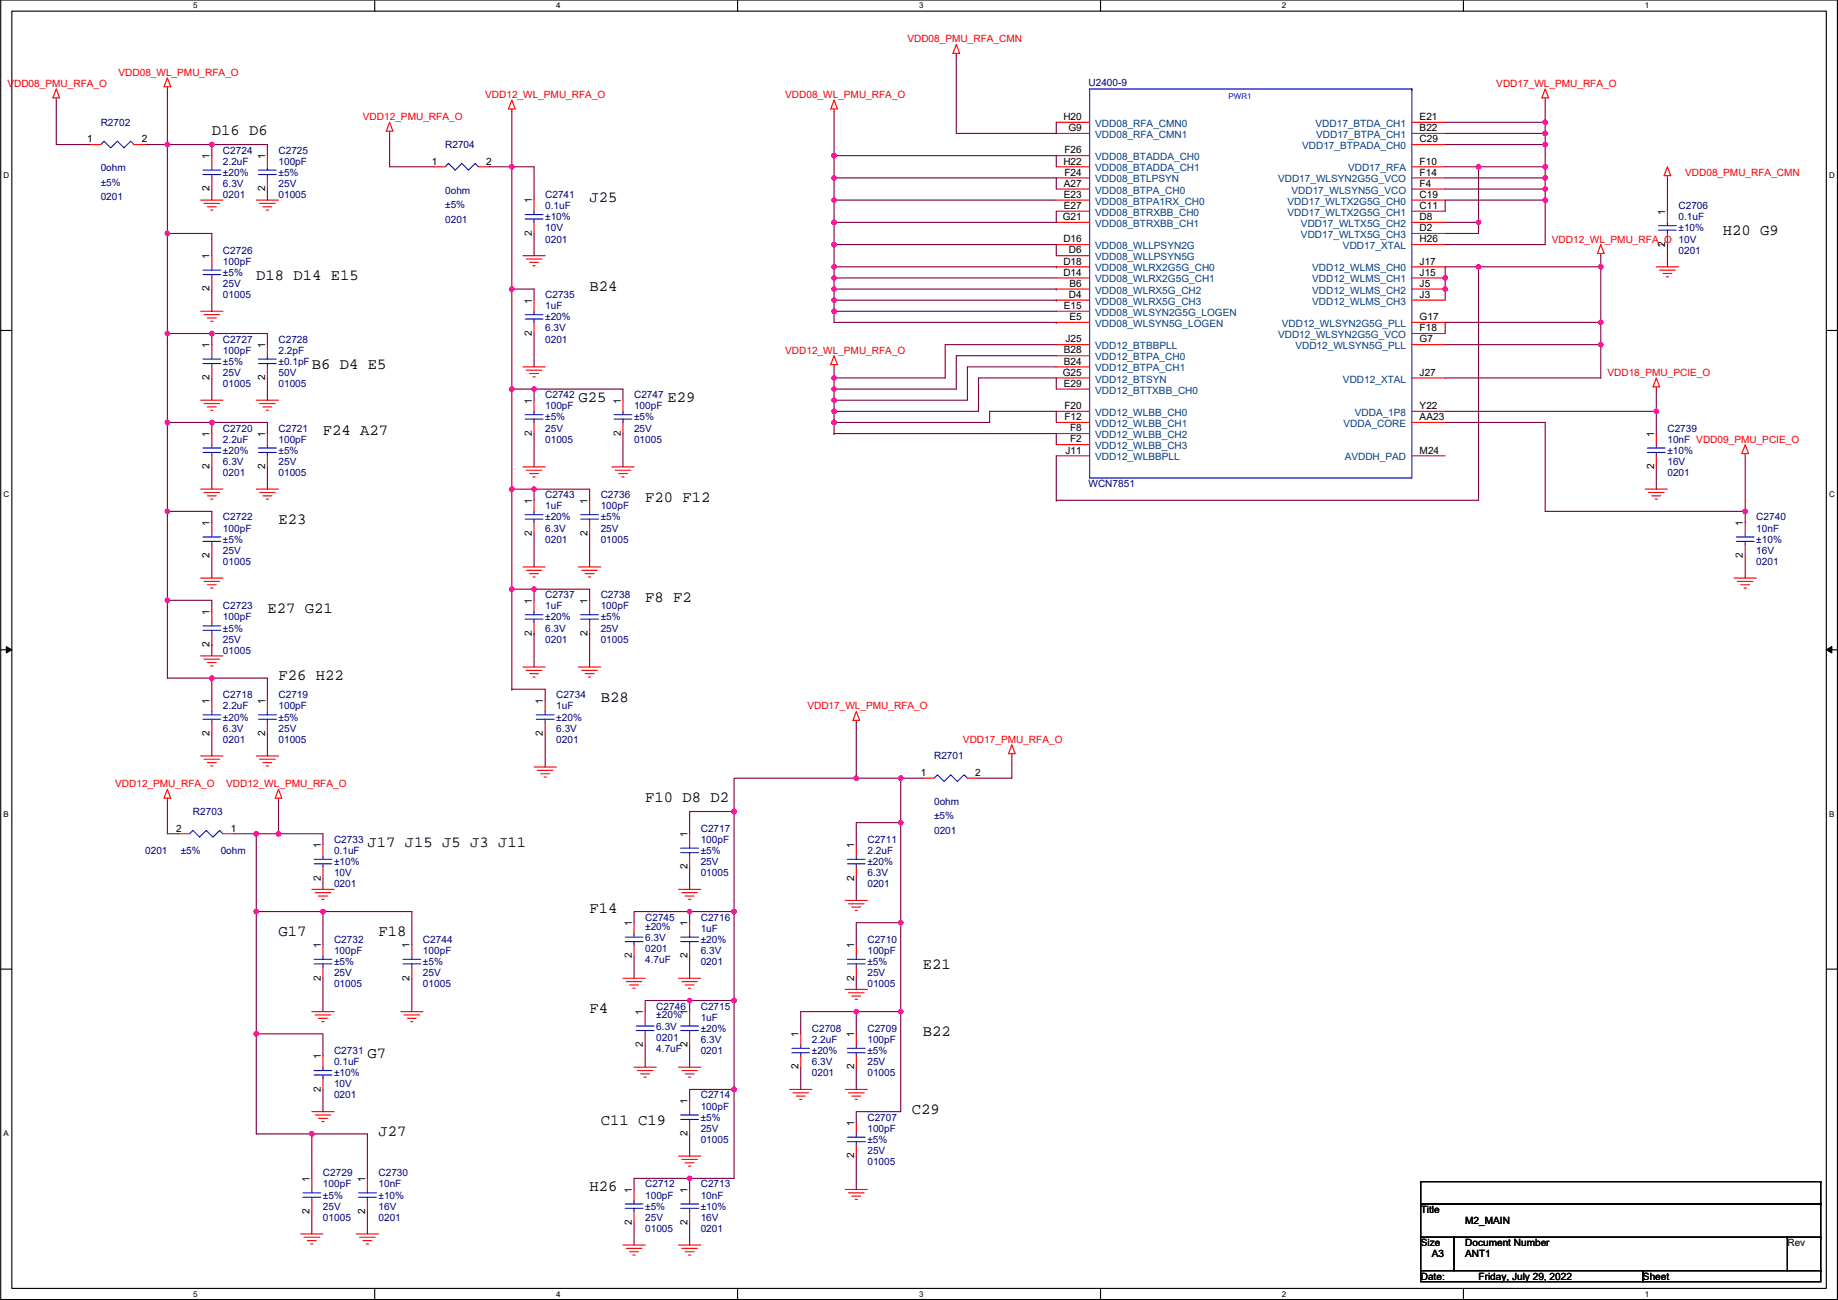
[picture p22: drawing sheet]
<svg xmlns="http://www.w3.org/2000/svg" width="420mm" height="297mm" viewBox="0 0 420 297" stroke-linecap="round" stroke-linejoin="round" font-family="sans-serif">
<defs><g id="words">
<g font-size="3.6">
<text x="48.4" y="30.9">D16 D6</text>
<text x="134.8" y="46.1">J25</text>
<text x="393.9" y="53.8">H20 G9</text>
<text x="58.6" y="63.9">D18 D14 E15</text>
<text x="134.8" y="66.5">B24</text>
<text x="71.3" y="84.2">B6 D4 E5</text>
<text x="132.2" y="91.9">G25</text>
<text x="152.6" y="91.9">E29</text>
<text x="73.8" y="99.5">F24 A27</text>
<text x="63.7" y="119.8">E23</text>
<text x="147.5" y="114.7">F20 F12</text>
<text x="147.5" y="137.6">F8 F2</text>
<text x="61.1" y="140.1">E27 G21</text>
<text x="63.7" y="155.4">F26 H22</text>
<text x="137.3" y="160.4">B28</text>
<text x="147.5" y="183.3">F10 D8 D2</text>
<text x="84" y="193.5">J17 J15 J5 J3 J11</text>
<text x="134.8" y="208.7">F14</text>
<text x="63.7" y="213.8">G17</text>
<text x="86.5" y="213.8">F18</text>
<text x="211" y="221.4">E21</text>
<text x="134.8" y="231.6">F4</text>
<text x="211" y="236.6">B22</text>
<text x="84" y="241.7">G7</text>
<text x="137.3" y="257">C11 C19</text>
<text x="208.4" y="254.4">C29</text>
<text x="86.5" y="259.5">J27</text>
<text x="134.8" y="272.2">H26</text>
</g>
<g font-size="2.3" fill="#f00">
<text x="207.4" y="9.7">VDD08_PMU_RFA_CMN</text>
<text x="27.1" y="17.3">VDD08_WL_PMU_RFA_O</text>
<text x="1.7" y="19.9">VDD08_PMU_RFA_O</text>
<text x="110.9" y="22.4">VDD12_WL_PMU_RFA_O</text>
<text x="179.5" y="22.4">VDD08_WL_PMU_RFA_O</text>
<text x="342" y="19.9">VDD17_WL_PMU_RFA_O</text>
<text x="83" y="27.5">VDD12_PMU_RFA_O</text>
<text x="385.2" y="40.2">VDD08_PMU_RFA_CMN</text>
<text x="354.7" y="55.4">VDD12_WL_PMU_RFA_O 10V</text>
<text x="179.5" y="80.8">VDD12_WL_PMU_RFA_O</text>
<text x="367.4" y="85.9">VDD18_PMU_PCIE_O</text>
<text x="184.6" y="162.1">VDD17_WL_PMU_RFA_O</text>
<text x="220.1" y="169.7">VDD17_PMU_RFA_O</text>
<text x="26.3" y="179.9">VDD12_PMU_RFA_O</text>
<text x="51.7" y="179.9">VDD12_WL_PMU_RFA_O</text>
</g>
<g font-size="2.3" fill="#000080">
<text x="248.8" y="19.6">U2400-9</text>
<text x="23" y="28.7">R2702</text>
<text x="51" y="35.1">C2724</text>
<text x="63.7" y="35.1">C2725</text>
<text x="101.8" y="33.8">R2704</text>
<text x="23" y="39.2">0ohm</text>
<text x="51" y="37.6">2.2uF</text>
<text x="51" y="40.2">±20%</text>
<text x="63.7" y="37.6">100pF</text>
<text x="63.7" y="40.2">±5%</text>
<text x="23" y="42.5">±5%</text>
<text x="23" y="45.8">0201</text>
<text x="51" y="45.3">0201</text>
<text x="51" y="42.7">6.3V</text>
<text x="63.7" y="45.3">01005</text>
<text x="63.7" y="42.7">25V</text>
<text x="101.8" y="44.2">0ohm</text>
<text x="101.8" y="47.5">±5%</text>
<text x="124.6" y="45.3">C2741</text>
<text x="124.6" y="47.8">0.1uF</text>
<text x="383.7" y="47.8">C2706</text>
<text x="101.8" y="50.8">0201</text>
<text x="124.6" y="52.9">10V</text>
<text x="124.6" y="50.3">±10%</text>
<text x="383.7" y="50.3">0.1uF</text>
<text x="383.7" y="52.9">±10%</text>
<text x="51" y="58">C2726</text>
<text x="124.6" y="55.4">0201</text>
<text x="383.7" y="58">0201</text>
<text x="51" y="60.5">100pF</text>
<text x="51" y="65.6">25V</text>
<text x="51" y="63">±5%</text>
<text x="51" y="68.1">01005</text>
<text x="124.6" y="68.1">C2735</text>
<text x="124.6" y="70.7">1uF</text>
<text x="124.6" y="75.7">6.3V</text>
<text x="124.6" y="73.2">±20%</text>
<text x="51" y="78.3">C2727</text>
<text x="51" y="80.8">100pF</text>
<text x="51" y="83.4">±5%</text>
<text x="63.7" y="78.3">C2728</text>
<text x="63.7" y="80.8">2.2pF</text>
<text x="63.7" y="83.4">±0.1pF</text>
<text x="124.6" y="78.3">0201</text>
<text x="51" y="88.4">01005</text>
<text x="51" y="85.9">25V</text>
<text x="63.7" y="88.4">01005</text>
<text x="63.7" y="85.9">50V</text>
<text x="124.6" y="91">C2742</text>
<text x="124.6" y="93.5">100pF</text>
<text x="144.9" y="91">C2747</text>
<text x="144.9" y="93.5">100pF</text>
<text x="51" y="98.6">C2720</text>
<text x="51" y="101.1">2.2uF</text>
<text x="63.7" y="98.6">C2721</text>
<text x="63.7" y="101.1">100pF</text>
<text x="124.6" y="101.1">01005</text>
<text x="124.6" y="98.6">25V</text>
<text x="124.6" y="96.1">±5%</text>
<text x="144.9" y="101.1">01005</text>
<text x="144.9" y="98.6">25V</text>
<text x="144.9" y="96.1">±5%</text>
<text x="381.2" y="98.6">C2739</text>
<text x="381.2" y="101.1">10nF VDD09_PMU_PCIE_O</text>
<text x="51" y="106.2">6.3V</text>
<text x="51" y="103.7">±20%</text>
<text x="63.7" y="106.2">25V</text>
<text x="63.7" y="103.7">±5%</text>
<text x="381.2" y="106.2">16V</text>
<text x="381.2" y="103.7">±10%</text>
<text x="51" y="108.8">0201</text>
<text x="63.7" y="108.8">01005</text>
<text x="124.6" y="113.8">C2743</text>
<text x="137.3" y="113.8">C2736</text>
<text x="248.8" y="111.3">WCN7851</text>
<text x="381.2" y="108.8">0201</text>
<text x="51" y="118.9">C2722</text>
<text x="124.6" y="116.4">1uF</text>
<text x="124.6" y="118.9">±20%</text>
<text x="137.3" y="116.4">100pF</text>
<text x="137.3" y="118.9">±5%</text>
<text x="401.5" y="118.9">C2740</text>
<text x="51" y="121.5">100pF</text>
<text x="51" y="124">±5%</text>
<text x="124.6" y="124">0201</text>
<text x="124.6" y="121.5">6.3V</text>
<text x="137.3" y="124">01005</text>
<text x="137.3" y="121.5">25V</text>
<text x="401.5" y="121.5">10nF</text>
<text x="401.5" y="124">±10%</text>
<text x="51" y="129.1">01005</text>
<text x="51" y="126.5">25V</text>
<text x="401.5" y="129.1">0201</text>
<text x="401.5" y="126.5">16V</text>
<text x="124.6" y="136.7">C2737</text>
<text x="137.3" y="136.7">C2738</text>
<text x="51" y="139.2">C2723</text>
<text x="51" y="141.8">100pF</text>
<text x="124.6" y="139.2">1uF</text>
<text x="124.6" y="141.8">±20%</text>
<text x="137.3" y="139.2">100pF</text>
<text x="137.3" y="141.8">±5%</text>
<text x="51" y="149.4">01005</text>
<text x="51" y="146.9">25V</text>
<text x="51" y="144.3">±5%</text>
<text x="124.6" y="146.9">0201</text>
<text x="124.6" y="144.3">6.3V</text>
<text x="137.3" y="146.9">01005</text>
<text x="137.3" y="144.3">25V</text>
<text x="51" y="159.6">C2718</text>
<text x="63.7" y="159.6">C2719</text>
<text x="127.2" y="159.6">C2734</text>
<text x="51" y="162.1">2.2uF</text>
<text x="51" y="167.2">6.3V</text>
<text x="51" y="164.6">±20%</text>
<text x="63.7" y="162.1">100pF</text>
<text x="63.7" y="167.2">25V</text>
<text x="63.7" y="164.6">±5%</text>
<text x="127.2" y="162.1">1uF</text>
<text x="127.2" y="167.2">6.3V</text>
<text x="127.2" y="164.6">±20%</text>
<text x="51" y="169.7">0201</text>
<text x="63.7" y="169.7">01005</text>
<text x="127.2" y="169.7">0201</text>
<text x="213.5" y="173.5">R2701</text>
<text x="213.5" y="183.9">0ohm</text>
<text x="44.1" y="186.2">R2703</text>
<text x="160.2" y="190">C2717</text>
<text x="213.5" y="187.2">±5%</text>
<text x="213.5" y="190.5">0201</text>
<text x="33.2" y="195.1">0201</text>
<text x="41.3" y="195.1">±5%</text>
<text x="50.5" y="195.1">0ohm</text>
<text x="76.4" y="192.6">C2733</text>
<text x="76.4" y="195.1">0.1uF</text>
<text x="76.4" y="197.7">±10%</text>
<text x="160.2" y="192.6">100pF</text>
<text x="160.2" y="197.7">25V</text>
<text x="160.2" y="195.1">±5%</text>
<text x="198.3" y="192.6">C2711</text>
<text x="198.3" y="195.1">2.2uF</text>
<text x="198.3" y="197.7">±20%</text>
<text x="76.4" y="202.7">0201</text>
<text x="76.4" y="200.2">10V</text>
<text x="160.2" y="200.2">01005</text>
<text x="198.3" y="202.7">0201</text>
<text x="198.3" y="200.2">6.3V</text>
<text x="76.4" y="215.4">C2732</text>
<text x="96.7" y="215.4">C2744</text>
<text x="147.5" y="210.4">C2745</text>
<text x="147.5" y="214.9">6.3V</text>
<text x="147.5" y="212.4">±20%</text>
<text x="160.2" y="210.4">C2716</text>
<text x="160.2" y="212.9">1uF</text>
<text x="160.2" y="215.4">±20%</text>
<text x="198.3" y="215.4">C2710</text>
<text x="76.4" y="218">100pF</text>
<text x="76.4" y="220.5">±5%</text>
<text x="96.7" y="218">100pF</text>
<text x="96.7" y="220.5">±5%</text>
<text x="147.5" y="220">4.7uF</text>
<text x="147.5" y="217.5">0201</text>
<text x="160.2" y="220.5">0201</text>
<text x="160.2" y="218">6.3V</text>
<text x="198.3" y="218">100pF</text>
<text x="198.3" y="220.5">±5%</text>
<text x="76.4" y="225.6">01005</text>
<text x="76.4" y="223.1">25V</text>
<text x="96.7" y="225.6">01005</text>
<text x="96.7" y="223.1">25V</text>
<text x="198.3" y="225.6">01005</text>
<text x="198.3" y="223.1">25V</text>
<text x="150" y="230.7">C2746</text>
<text x="150" y="232.7">±20%</text>
<text x="160.2" y="230.7">C2715</text>
<text x="160.2" y="233.2">1uF</text>
<text x="150" y="237.8">0201</text>
<text x="150" y="235.2">6.3V</text>
<text x="160.2" y="238.3">6.3V</text>
<text x="160.2" y="235.8">±20%</text>
<text x="185.6" y="235.8">C2708</text>
<text x="185.6" y="238.3">2.2uF</text>
<text x="198.3" y="235.8">C2709</text>
<text x="198.3" y="238.3">100pF</text>
<text x="76.4" y="240.8">C2731</text>
<text x="76.4" y="243.4">0.1uF</text>
<text x="76.4" y="245.9">±10%</text>
<text x="150" y="240.3">4.7uF</text>
<text x="160.2" y="240.8">0201</text>
<text x="185.6" y="245.9">0201</text>
<text x="185.6" y="243.4">6.3V</text>
<text x="185.6" y="240.8">±20%</text>
<text x="198.3" y="245.9">01005</text>
<text x="198.3" y="243.4">25V</text>
<text x="198.3" y="240.8">±5%</text>
<text x="76.4" y="251">0201</text>
<text x="76.4" y="248.5">10V</text>
<text x="160.2" y="251">C2714</text>
<text x="160.2" y="253.5">100pF</text>
<text x="160.2" y="256.1">±5%</text>
<text x="198.3" y="256.1">C2707</text>
<text x="160.2" y="261.2">01005</text>
<text x="160.2" y="258.6">25V</text>
<text x="198.3" y="258.6">100pF</text>
<text x="198.3" y="263.7">25V</text>
<text x="198.3" y="261.2">±5%</text>
<text x="73.8" y="268.8">C2729</text>
<text x="86.5" y="268.8">C2730</text>
<text x="198.3" y="266.2">01005</text>
<text x="73.8" y="271.3">100pF</text>
<text x="73.8" y="273.9">±5%</text>
<text x="86.5" y="271.3">10nF</text>
<text x="86.5" y="273.9">±10%</text>
<text x="147.5" y="271.3">C2712</text>
<text x="147.5" y="273.9">100pF</text>
<text x="160.2" y="271.3">C2713</text>
<text x="160.2" y="273.9">10nF</text>
<text x="73.8" y="278.9">01005</text>
<text x="73.8" y="276.4">25V</text>
<text x="86.5" y="278.9">0201</text>
<text x="86.5" y="276.4">16V</text>
<text x="147.5" y="281.5">01005</text>
<text x="147.5" y="278.9">25V</text>
<text x="147.5" y="276.4">±5%</text>
<text x="160.2" y="281.5">0201</text>
<text x="160.2" y="278.9">16V</text>
<text x="160.2" y="276.4">±10%</text>
</g>
<g font-size="2.3">
<text x="243.1" y="27.4">H20</text>
<text x="244.2" y="30">G9</text>
<text x="324.5" y="27.4">E21</text>
<text x="324.5" y="30">B22</text>
<text x="20" y="32.5">1</text>
<text x="32.4" y="32.5">2</text>
<text x="243.3" y="35.1">F26</text>
<text x="324.5" y="32.5">C29</text>
<text x="47.9" y="36.3" transform="rotate(-90 47.9 36.3)">1</text>
<text x="60.6" y="36.3" transform="rotate(-90 60.6 36.3)">1</text>
<text x="98.7" y="37.6">1</text>
<text x="111.2" y="37.6">2</text>
<text x="243.1" y="37.6">H22</text>
<text x="243.3" y="40.1">F24</text>
<text x="324.5" y="37.6">F10</text>
<text x="324.5" y="40.1">F14</text>
<text x="47.9" y="43.7" transform="rotate(-90 47.9 43.7)">2</text>
<text x="60.6" y="43.7" transform="rotate(-90 60.6 43.7)">2</text>
<text x="121.6" y="46.5" transform="rotate(-90 121.6 46.5)">1</text>
<text x="243.2" y="42.7">A27</text>
<text x="243.2" y="45.2">E23</text>
<text x="243.2" y="47.8">E27</text>
<text x="324.5" y="42.7">F4</text>
<text x="324.5" y="45.2">C19</text>
<text x="324.5" y="47.8">C11</text>
<text x="121.6" y="53.9" transform="rotate(-90 121.6 53.9)">2</text>
<text x="243" y="50.3">G21</text>
<text x="324.5" y="50.3">D8</text>
<text x="324.5" y="52.8">D2</text>
<text x="380.7" y="49" transform="rotate(-90 380.7 49)">1</text>
<text x="47.9" y="59.2" transform="rotate(-90 47.9 59.2)">1</text>
<text x="243.1" y="55.4">D16</text>
<text x="244.4" y="57.9">D6</text>
<text x="324.5" y="55.4">H26</text>
<text x="380.7" y="56.4" transform="rotate(-90 380.7 56.4)">2</text>
<text x="243.1" y="60.5">D18</text>
<text x="243.1" y="63">D14</text>
<text x="244.5" y="65.5">B6</text>
<text x="324.5" y="60.5">J17</text>
<text x="324.5" y="63">J15</text>
<text x="324.5" y="65.5">J5</text>
<text x="47.9" y="66.6" transform="rotate(-90 47.9 66.6)">2</text>
<text x="121.6" y="69.3" transform="rotate(-90 121.6 69.3)">1</text>
<text x="243.2" y="70.6">E15</text>
<text x="244.4" y="68.1">D4</text>
<text x="324.5" y="68.1">J3</text>
<text x="121.6" y="76.7" transform="rotate(-90 121.6 76.7)">2</text>
<text x="244.5" y="73.2">E5</text>
<text x="324.5" y="73.2">G17</text>
<text x="324.5" y="75.7">F18</text>
<text x="47.9" y="79.5" transform="rotate(-90 47.9 79.5)">1</text>
<text x="60.6" y="79.5" transform="rotate(-90 60.6 79.5)">1</text>
<text x="243.2" y="80.8">B28</text>
<text x="243.2" y="83.3">B24</text>
<text x="243.6" y="78.2">J25</text>
<text x="324.5" y="78.2">G7</text>
<text x="47.9" y="86.9" transform="rotate(-90 47.9 86.9)">2</text>
<text x="60.6" y="86.9" transform="rotate(-90 60.6 86.9)">2</text>
<text x="243" y="85.9">G25</text>
<text x="243.2" y="88.4">E29</text>
<text x="324.5" y="85.9">J27</text>
<text x="121.6" y="92.2" transform="rotate(-90 121.6 92.2)">1</text>
<text x="141.9" y="92.2" transform="rotate(-90 141.9 92.2)">1</text>
<text x="243.3" y="93.5">F20</text>
<text x="324.5" y="93.5">Y22</text>
<text x="47.9" y="99.8" transform="rotate(-90 47.9 99.8)">1</text>
<text x="60.6" y="99.8" transform="rotate(-90 60.6 99.8)">1</text>
<text x="121.6" y="99.6" transform="rotate(-90 121.6 99.6)">2</text>
<text x="141.9" y="99.6" transform="rotate(-90 141.9 99.6)">2</text>
<text x="243.3" y="96">F12</text>
<text x="244.6" y="98.6">F8</text>
<text x="244.6" y="101.1">F2</text>
<text x="324.5" y="96">AA23</text>
<text x="378.1" y="99.8" transform="rotate(-90 378.1 99.8)">1</text>
<text x="47.9" y="107.2" transform="rotate(-90 47.9 107.2)">2</text>
<text x="60.6" y="107.2" transform="rotate(-90 60.6 107.2)">2</text>
<text x="243.6" y="103.6">J11</text>
<text x="324.5" y="103.6">M24</text>
<text x="378.1" y="107.2" transform="rotate(-90 378.1 107.2)">2</text>
<text x="121.6" y="115.1" transform="rotate(-90 121.6 115.1)">1</text>
<text x="134.3" y="115.1" transform="rotate(-90 134.3 115.1)">1</text>
<text x="47.9" y="120.1" transform="rotate(-90 47.9 120.1)">1</text>
<text x="121.6" y="122.4" transform="rotate(-90 121.6 122.4)">2</text>
<text x="134.3" y="122.4" transform="rotate(-90 134.3 122.4)">2</text>
<text x="398.4" y="120.1" transform="rotate(-90 398.4 120.1)">1</text>
<text x="47.9" y="127.5" transform="rotate(-90 47.9 127.5)">2</text>
<text x="398.4" y="127.5" transform="rotate(-90 398.4 127.5)">2</text>
<text x="121.6" y="137.9" transform="rotate(-90 121.6 137.9)">1</text>
<text x="134.3" y="137.9" transform="rotate(-90 134.3 137.9)">1</text>
<text x="47.9" y="140.5" transform="rotate(-90 47.9 140.5)">1</text>
<text x="47.9" y="147.8" transform="rotate(-90 47.9 147.8)">2</text>
<text x="121.6" y="145.3" transform="rotate(-90 121.6 145.3)">2</text>
<text x="134.3" y="145.3" transform="rotate(-90 134.3 145.3)">2</text>
<text x="47.9" y="160.8" transform="rotate(-90 47.9 160.8)">1</text>
<text x="60.6" y="160.8" transform="rotate(-90 60.6 160.8)">1</text>
<text x="124.1" y="160.8" transform="rotate(-90 124.1 160.8)">1</text>
<text x="47.9" y="168.2" transform="rotate(-90 47.9 168.2)">2</text>
<text x="60.6" y="168.2" transform="rotate(-90 60.6 168.2)">2</text>
<text x="124.1" y="168.2" transform="rotate(-90 124.1 168.2)">2</text>
<text x="210.5" y="177.3">1</text>
<text x="222.9" y="177.3">2</text>
<text x="40.3" y="190">2</text>
<text x="52.7" y="190">1</text>
<text x="157.1" y="191.3" transform="rotate(-90 157.1 191.3)">1</text>
<text x="73.3" y="193.8" transform="rotate(-90 73.3 193.8)">1</text>
<text x="195.2" y="193.8" transform="rotate(-90 195.2 193.8)">1</text>
<text x="73.3" y="201.2" transform="rotate(-90 73.3 201.2)">2</text>
<text x="157.1" y="198.6" transform="rotate(-90 157.1 198.6)">2</text>
<text x="195.2" y="201.2" transform="rotate(-90 195.2 201.2)">2</text>
<text x="144.4" y="211.6" transform="rotate(-90 144.4 211.6)">1</text>
<text x="157.1" y="211.6" transform="rotate(-90 157.1 211.6)">1</text>
<text x="73.3" y="216.7" transform="rotate(-90 73.3 216.7)">1</text>
<text x="93.6" y="216.7" transform="rotate(-90 93.6 216.7)">1</text>
<text x="144.4" y="219" transform="rotate(-90 144.4 219)">2</text>
<text x="157.1" y="219" transform="rotate(-90 157.1 219)">2</text>
<text x="195.2" y="216.7" transform="rotate(-90 195.2 216.7)">1</text>
<text x="73.3" y="224" transform="rotate(-90 73.3 224)">2</text>
<text x="93.6" y="224" transform="rotate(-90 93.6 224)">2</text>
<text x="195.2" y="224" transform="rotate(-90 195.2 224)">2</text>
<text x="147" y="231.9" transform="rotate(-90 147 231.9)">1</text>
<text x="157.1" y="231.9" transform="rotate(-90 157.1 231.9)">1</text>
<text x="147" y="239.3" transform="rotate(-90 147 239.3)">2</text>
<text x="157.1" y="239.3" transform="rotate(-90 157.1 239.3)">2</text>
<text x="182.5" y="237" transform="rotate(-90 182.5 237)">1</text>
<text x="195.2" y="237" transform="rotate(-90 195.2 237)">1</text>
<text x="73.3" y="242.1" transform="rotate(-90 73.3 242.1)">1</text>
<text x="182.5" y="244.4" transform="rotate(-90 182.5 244.4)">2</text>
<text x="195.2" y="244.4" transform="rotate(-90 195.2 244.4)">2</text>
<text x="73.3" y="249.4" transform="rotate(-90 73.3 249.4)">2</text>
<text x="157.1" y="252.2" transform="rotate(-90 157.1 252.2)">1</text>
<text x="195.2" y="257.3" transform="rotate(-90 195.2 257.3)">1</text>
<text x="157.1" y="259.6" transform="rotate(-90 157.1 259.6)">2</text>
<text x="195.2" y="264.7" transform="rotate(-90 195.2 264.7)">2</text>
<text x="70.8" y="270" transform="rotate(-90 70.8 270)">1</text>
<text x="83.5" y="270" transform="rotate(-90 83.5 270)">1</text>
<text x="144.4" y="272.5" transform="rotate(-90 144.4 272.5)">1</text>
<text x="157.1" y="272.5" transform="rotate(-90 157.1 272.5)">1</text>
<text x="70.8" y="277.4" transform="rotate(-90 70.8 277.4)">2</text>
<text x="83.5" y="277.4" transform="rotate(-90 83.5 277.4)">2</text>
<text x="144.4" y="279.9" transform="rotate(-90 144.4 279.9)">2</text>
<text x="157.1" y="279.9" transform="rotate(-90 157.1 279.9)">2</text>
<text x="324.8" y="277.2">Title</text>
<text x="334.9" y="279.7">M2_MAIN</text>
<text x="324.8" y="284.8">Size</text>
<text x="327.3" y="287.3">A3</text>
<text x="334.9" y="284.8">Document Number</text>
<text x="334.9" y="287.3">ANT1</text>
<text x="408.6" y="284.8">Rev</text>
<text x="324.8" y="292.4">Date:</text>
<text x="338" y="292.4">Friday, July 29, 2022</text>
<text x="375.6" y="292.4">Sheet</text>
</g>
<g font-size="2.3" fill="#004080">
<text x="250.4" y="29">VDD08_RFA_CMN0</text>
<text x="300.7" y="29">VDD17_BTDA_CH1</text>
<text x="250.4" y="31.5">VDD08_RFA_CMN1</text>
<text x="297.7" y="34.1">VDD17_BTPADA_CH0</text>
<text x="300.9" y="31.5">VDD17_BTPA_CH1</text>
<text x="250.4" y="36.6">VDD08_BTADDA_CH0</text>
<text x="250.4" y="39.1">VDD08_BTADDA_CH1</text>
<text x="250.4" y="41.7">VDD08_BTLPSYN</text>
<text x="292.1" y="41.7">VDD17_WLSYN2G5G_VCO</text>
<text x="308.2" y="39.1">VDD17_RFA</text>
<text x="250.4" y="44.2">VDD08_BTPA_CH0</text>
<text x="250.4" y="46.8">VDD08_BTPA1RX_CH0</text>
<text x="294.3" y="46.8">VDD17_WLTX2G5G_CH0</text>
<text x="295.2" y="44.2">VDD17_WLSYN5G_VCO</text>
<text x="250.4" y="49.3">VDD08_BTRXBB_CH0</text>
<text x="250.4" y="51.8">VDD08_BTRXBB_CH1</text>
<text x="294.3" y="49.3">VDD17_WLTX2G5G_CH1</text>
<text x="297.4" y="51.8">VDD17_WLTX5G_CH2</text>
<text x="250.4" y="56.9">VDD08_WLLPSYN2G</text>
<text x="250.4" y="59.5">VDD08_WLLPSYN5G</text>
<text x="297.4" y="54.4">VDD17_WLTX5G_CH3</text>
<text x="307" y="56.9">VDD17_XTAL</text>
<text x="250.4" y="62">VDD08_WLRX2G5G_CH0</text>
<text x="250.4" y="64.5">VDD08_WLRX2G5G_CH1</text>
<text x="300" y="62">VDD12_WLMS_CH0</text>
<text x="300" y="64.5">VDD12_WLMS_CH1</text>
<text x="250.4" y="67.1">VDD08_WLRX5G_CH2</text>
<text x="250.4" y="69.6">VDD08_WLRX5G_CH3</text>
<text x="300" y="67.1">VDD12_WLMS_CH2</text>
<text x="300" y="69.6">VDD12_WLMS_CH3</text>
<text x="250.4" y="72.2">VDD08_WLSYN2G5G_LOGEN</text>
<text x="250.4" y="74.7">VDD08_WLSYN5G_LOGEN</text>
<text x="292.1" y="77.2">VDD12_WLSYN2G5G_VCO</text>
<text x="293" y="74.7">VDD12_WLSYN2G5G_PLL</text>
<text x="250.4" y="79.8">VDD12_BTBBPLL</text>
<text x="250.4" y="82.3">VDD12_BTPA_CH0</text>
<text x="296.1" y="79.8">VDD12_WLSYN5G_PLL</text>
<text x="250.4" y="84.9">VDD12_BTPA_CH1</text>
<text x="250.4" y="87.4">VDD12_BTSYN</text>
<text x="250.4" y="89.9">VDD12_BTTXBB_CH0</text>
<text x="307" y="87.4">VDD12_XTAL</text>
<text x="250.4" y="95">VDD12_WLBB_CH0</text>
<text x="309.7" y="95">VDDA_1P8</text>
<text x="250.4" y="97.6">VDD12_WLBB_CH1</text>
<text x="250.4" y="100.1">VDD12_WLBB_CH2</text>
<text x="307.1" y="97.6">VDDA_CORE</text>
<text x="250.4" y="102.6">VDD12_WLBB_CH3</text>
<text x="250.4" y="105.2">VDD12_WLBBPLL</text>
<text x="307.4" y="105.2">AVDDH_PAD</text>
</g>
<g font-size="1.8">
<text x="44.2" y="1.9">5</text>
<text x="127.1" y="1.9">4</text>
<text x="210.1" y="1.9">3</text>
<text x="293.1" y="1.9">2</text>
<text x="376" y="1.9">1</text>
<text x=".8" y="40.7">D</text>
<text x="418.1" y="40.7">D</text>
<text x=".8" y="113.6">C</text>
<text x="418.1" y="113.6">C</text>
<text x=".8" y="186.6">B</text>
<text x="418.1" y="186.6">B</text>
<text x=".8" y="259.6">A</text>
<text x="44.2" y="296.3">5</text>
<text x="127.1" y="296.3">4</text>
<text x="210.1" y="296.3">3</text>
<text x="293.1" y="296.3">2</text>
<text x="376" y="296.3">1</text>
</g>
<text font-size="1.8" fill="#00f" x="280.8" y="22.7">PWR1</text>
</g></defs>
<path d="M.2 0h419.8v296.9h-419.8zM2.7 2.5h414.8v291.9h-414.8z" fill="none" stroke="#000" stroke-width=".25"/>
<g fill="#fff">
<path d="M44.2 .3h1v2h-1z"/>
<path d="M44.2 294.6h1v2.1h-1z"/>
</g>
<path d="M85.7 0v2.5M85.7 294.4v2.5" fill="none" stroke="#000" stroke-width=".25"/>
<g fill="#fff">
<path d="M127.1 .3h1v2h-1z"/>
<path d="M127.1 294.6h1v2.1h-1z"/>
</g>
<path d="M168.6 0v2.5M168.6 294.4v2.5" fill="none" stroke="#000" stroke-width=".25"/>
<g fill="#fff">
<path d="M210.1 .3h1v2h-1z"/>
<path d="M210.1 294.6h1v2.1h-1z"/>
</g>
<path d="M251.6 0v2.5M251.6 294.4v2.5" fill="none" stroke="#000" stroke-width=".25"/>
<g fill="#fff">
<path d="M293.1 .3h1v2h-1z"/>
<path d="M293.1 294.6h1v2.1h-1z"/>
</g>
<path d="M334.5 0v2.5M334.5 294.4v2.5" fill="none" stroke="#000" stroke-width=".25"/>
<g fill="#fff">
<path d="M376 .3h1v2h-1z"/>
<path d="M376 294.6h1v2.1h-1z"/>
<path d="M.8 39h1.3v2.1h-1.3z"/>
<path d="M418.1 39h1.3v2.1h-1.3z"/>
<path d="M.8 112h1.3v2h-1.3z"/>
<path d="M418.1 112h1.3v2h-1.3z"/>
</g>
<path d="M.2 75.5h2.5M417.5 75.5h2.5" fill="none" stroke="#000" stroke-width=".25"/>
<g fill="#fff">
<path d="M.8 184.9h1.2v2.1h-1.2z"/>
<path d="M418.1 184.9h1.2v2.1h-1.2z"/>
</g>
<path d="M.2 148.5h2.5M417.5 148.5h2.5" fill="none" stroke="#000" stroke-width=".25"/>
<path d="M1.4 147.7l1.3 .8-1.3 .7zM417.5 148.5l1.3-.8v1.5z" fill="#000" stroke="#000" stroke-width=".23"/>
<path d="M.8 257.9h1.2v2h-1.2z" fill="#fff"/>
<g fill="none" stroke="#000" stroke-width=".25">
<path d="M.2 221.4h2.5M417.5 221.4h2.5M324.8 270h91.4v5.1h-91.4zM324.8 275.1h91.4v7.6h-91.4zM416.2 270h.1M416.2 275.1h.1M324.8 282.7h7.6v7.6h-7.6zM324.8 290.3h50.8v2.6h-50.8zM332.4 282.7h.1M332.4 282.7h76.2v7.6h-76.2zM375.6 290.3h.1M375.6 290.3h40.6v2.6h-40.6z"/>
<path d="M408.6 282.7h.1M408.6 282.7h7.6v7.6h-7.6zM416.2 282.7h.1M416.2 290.3h.1"/>
</g>
<g fill="none" stroke="#f00" stroke-width=".25">
<path d="M38.3 19.8v.5M38.3 17.8l.7 2h-1.5zM218.6 10.2l.8 2h-1.6zM218.6 12.2v.5M12.9 20.3l.7 2.1h-1.5zM12.9 22.4v.5M20.5 33h2.5M30.6 33h2.6M48.4 35.6v2.5M61.1 35.6v2.5M89.1 30v.5M89.1 27.9l.7 2.1h-1.5z"/>
<path d="M99.2 38.1h2.6M109.4 38.1h2.5M117 24.9v.5M117 22.9l.8 2h-1.6zM190.7 22.9l.7 2h-1.5zM190.7 24.9v.5M241.5 27.9h7.6M241.5 30.5h7.6M241.5 35.6h7.6M241.5 38.1h7.6M322.7 27.9h7.7M322.7 30.5h7.7"/>
<path d="M322.7 33h7.7M322.7 38.1h7.7M353.2 20.3l.8 2.1h-1.5zM353.2 22.4v.5M381.2 38.1l.7 2h-1.5zM45.9 45.7h5.1M46.6 46.5h3.6M47.4 47.3h2M48.2 48h.5M48.4 40.6v2.6M48.4 58.4v2.6M58.6 45.7h5.1"/>
<path d="M59.3 46.5h3.6M60.1 47.3h2M60.9 48h.5M61.1 40.6v2.6M119.5 58.4h5.1M120.3 59.2h3.6M121.1 60h2M122.1 45.7v2.6M122.1 50.8v2.5M241.5 40.6h7.6M241.5 43.2h7.6M241.5 45.7h7.6"/>
<path d="M241.5 48.3h7.6M241.5 50.8h7.6M241.5 55.9h7.6M241.5 58.4h7.6M322.7 40.6h7.7M322.7 43.2h7.7M322.7 45.7h7.7M322.7 48.3h7.7M322.7 50.8h7.7M322.7 53.3h7.7M322.7 55.9h7.7M365.9 57.9v.5"/>
<path d="M365.9 55.9l.8 2h-1.5zM381.2 40.1v.5M381.2 48.3v2.5M381.2 53.3v2.6M45.9 71.1h5.1M46.6 71.9h3.6M47.4 72.7h2M48.2 73.4h.5M48.4 63.5v2.5M48.4 78.7v2.6M61.1 78.7v2.6M121.8 60.7h.5"/>
<path d="M122.1 68.6v2.5M122.1 73.7v2.5M241.5 61h7.6M241.5 63.5h7.6M241.5 66h7.6M241.5 68.6h7.6M241.5 71.1h7.6M241.5 73.7h7.6M241.5 78.7h7.6M322.7 61h7.7M322.7 63.5h7.7M322.7 66h7.7"/>
<path d="M322.7 68.6h7.7M322.7 73.7h7.7M322.7 76.2h7.7M322.7 78.7h7.7M378.6 61h5.1M379.4 61.7h3.5M380.1 62.5h2.1M380.9 63.3h.5M45.9 91.4h5.1M46.6 92.2h3.6M47.4 93h2M48.2 93.7h.5"/>
<path d="M48.4 99.1v2.5M48.4 83.8v2.6M58.6 91.4h5.1M59.3 92.2h3.6M60.1 93h2M60.9 93.7h.5M61.1 83.8v2.6M61.1 99.1v2.5M119.5 83.8h5.1M120.3 84.6h3.6M121.1 85.4h2M121.8 86.1h.5"/>
<path d="M122.1 91.4v2.6M122.1 96.5v2.6M142.4 91.4v2.6M142.4 96.5v2.6M190.7 81.3l.7 2h-1.5zM190.7 83.3v.5M241.5 81.3h7.6M241.5 83.8h7.6M241.5 86.4h7.6M241.5 88.9h7.6M241.5 94h7.6M241.5 96.5h7.6"/>
<path d="M241.5 99.1h7.6M322.7 86.4h7.7M322.7 94h7.7M322.7 96.5h7.7M378.6 88.4v.5M378.6 99.1v2.5M378.6 86.4l.8 2h-1.5zM45.9 111.8h5.1M46.6 112.5h3.6M47.4 113.3h2M48.2 114.1h.5M48.4 104.1v2.6"/>
<path d="M48.4 119.4v2.5M58.6 111.8h5.1M59.3 112.5h3.6M60.1 113.3h2M60.9 114.1h.5M61.1 104.1v2.6M119.5 106.7h5.1M120.3 107.4h3.6M121.1 108.2h2M121.8 109h.5M122.1 114.3v2.5M122.1 119.4v2.5"/>
<path d="M134.8 114.3v2.5M134.8 119.4v2.5M139.9 106.7h5M140.6 107.4h3.6M141.4 108.2h2M142.2 109h.5M241.5 101.6h7.6M241.5 104.1h7.6M322.7 104.1h7.7M376.1 111.8h5.1M376.8 112.5h3.6M377.6 113.3h2"/>
<path d="M378.4 114.1h.5M378.6 104.1v2.6M398.9 103.6v.5M398.9 119.4v2.5M398.9 101.6l.8 2h-1.5zM45.9 132.1h5.1M46.6 132.8h3.6M47.4 133.6h2M48.2 134.4h.5M48.4 124.5v2.5M48.4 139.7v2.5M119.5 129.5h5.1"/>
<path d="M120.3 130.3h3.6M121.1 131.1h2M121.8 131.8h.5M122.1 137.2v2.5M132.2 129.5h5.1M133 130.3h3.6M133.8 131.1h2M134.5 131.8h.5M134.8 137.2v2.5M396.4 132.1h5.1M397.2 132.8h3.5M397.9 133.6h2.1"/>
<path d="M398.7 134.4h.5M398.9 124.5v2.5M45.9 149.9h5.1M46.6 150.6h3.6M47.4 151.4h2M48.2 152.2h.5M48.4 144.8v2.5M119.5 152.4h5.1M120.3 153.2h3.6M121.1 153.9h2M121.8 154.7h.5M122.1 142.2v2.6"/>
<path d="M132.2 152.4h5.1M133 153.2h3.6M133.8 153.9h2M134.5 154.7h.5M134.8 142.2v2.6M45.9 172.7h5.1M46.6 173.5h3.6M47.4 174.3h2M48.2 175h.5M48.4 160v2.6M48.4 165.1v2.5M58.6 172.7h5.1"/>
<path d="M59.3 173.5h3.6M60.1 174.3h2M60.9 175h.5M61.1 160v2.6M61.1 165.1v2.5M122.1 175.3h5.1M122.8 176h3.6M123.6 176.8h2M124.4 177.6h.5M124.6 160v2.6M124.6 165.1v2.5M195.7 162.6l.8 2h-1.5z"/>
<path d="M195.7 164.6v.5M211 177.8h2.5M221.1 177.8h2.6M231.3 170.2l.8 2h-1.6zM231.3 172.2v.5M38.3 180.3l.7 2.1h-1.5zM38.3 182.4v.5M40.8 190.5h2.5M51 190.5h2.5M63.7 180.3l.7 2.1h-1.5zM63.7 182.4v.5M73.8 193v2.6"/>
<path d="M73.8 198.1v2.6M157.6 190.5v2.5M157.6 195.6v2.5M195.7 193v2.6M195.7 198.1v2.6M71.3 203.2h5.1M72 204h3.6M72.8 204.7h2M73.6 205.5h.5M73.8 215.9v2.5M94.1 215.9v2.5M144.9 210.8v2.6"/>
<path d="M144.9 215.9v2.5M155.1 203.2h5.1M155.9 204h3.5M156.6 204.7h2.1M157.4 205.5h.5M157.6 210.8v2.6M157.6 215.9v2.5M193.2 205.7h5.1M194 206.5h3.5M194.7 207.3h2.1M195.5 208h.5M195.7 215.9v2.5"/>
<path d="M71.3 231.1h5.1M72 231.9h3.6M72.8 232.7h2M73.6 233.4h.5M73.8 221v2.5M91.6 231.1h5.1M92.4 231.9h3.5M93.1 232.7h2.1M93.9 233.4h.5M94.1 221v2.5M142.4 223.5h5.1M143.2 224.3h3.5"/>
<path d="M143.9 225.1h2.1M144.7 225.8h.5M147.5 231.1v2.6M147.5 236.2v2.6M155.1 223.5h5.1M155.9 224.3h3.5M156.6 225.1h2.1M157.4 225.8h.5M157.6 231.1v2.6M157.6 236.2v2.6M183 236.2v2.6M193.2 226.1h5.1"/>
<path d="M194 226.8h3.5M194.7 227.6h2.1M195.5 228.4h.5M195.7 236.2v2.6M195.7 221v2.5M71.3 254h5.1M72 254.8h3.6M72.8 255.5h2M73.6 256.3h.5M73.8 241.3v2.5M73.8 246.4v2.5M144.9 243.8h5.1"/>
<path d="M145.7 244.6h3.6M146.5 245.4h2M147.2 246.1h.5M155.1 243.8h5.1M155.9 244.6h3.5M156.6 245.4h2.1M157.4 246.1h.5M157.6 251.5v2.5M157.6 256.5v2.6M180.5 248.9h5.1M181.3 249.7h3.5M182 250.5h2.1"/>
<path d="M182.8 251.2h.5M183 241.3v2.5M193.2 248.9h5.1M194 249.7h3.5M194.7 250.5h2.1M195.5 251.2h.5M195.7 256.5v2.6M195.7 241.3v2.5M71.3 269.2v2.6M71.3 274.3v2.6M84 269.2v2.6M84 274.3v2.6"/>
<path d="M144.9 271.8v2.5M144.9 276.9v2.5M155.1 264.2h5.1M155.9 264.9h3.5M156.6 265.7h2.1M157.4 266.5h.5M157.6 271.8v2.5M157.6 276.9v2.5M193.2 271.8h5.1M194 272.5h3.5M194.7 273.3h2.1M195.5 274.1h.5"/>
<path d="M195.7 261.6v2.6M68.7 281.9h5.1M69.5 282.7h3.6M70.3 283.5h2M71 284.2h.5M81.4 281.9h5.1M82.2 282.7h3.6M83 283.5h2M83.7 284.2h.5M142.4 284.5h5.1M143.2 285.2h3.5M143.9 286h2.1"/>
<path d="M144.7 286.8h.5M155.1 284.5h5.1M155.9 285.2h3.5M156.6 286h2.1M157.4 286.8h.5"/>
</g>
<g fill="none" stroke="#00f" stroke-width=".25">
<path d="M23 33l.8-.7 1.5 1.5 1.5-1.5 1.6 1.5 1.5-1.5 .7 .7M46.4 38.9h4.1M46.4 39.9h4.1M48.4 38.1v.8M48.4 39.9v.7M59.1 38.9h4.1M59.1 39.9h4.1M61.1 38.1v.8M61.1 39.9v.7M101.8 38.1l.7-.8 1.6 1.6 1.5-1.6 1.5 1.6 1.5-1.6 .8 .8M249.1 20.3h73.6v88.9h-73.6zM322.7 20.3h.1"/>
<path d="M120.1 49h4M120.1 50h4M122.1 48.3v.7M122.1 50v.8M379.1 51.6h4.1M379.1 52.6h4.1M381.2 50.8v.8M381.2 52.6v.7M46.4 61.7h4.1M46.4 62.7h4.1M48.4 61v.7M48.4 62.7v.8"/>
<path d="M120.1 71.9h4M120.1 72.9h4M122.1 71.1v.8M122.1 72.9v.8M46.4 82h4.1M46.4 83.1h4.1M48.4 81.3v.7M48.4 83.1v.7M59.1 82h4.1M59.1 83.1h4.1M61.1 81.3v.7M61.1 83.1v.7"/>
<path d="M120.1 94.7h4M120.1 95.8h4M122.1 94v.7M122.1 95.8v.7M140.4 94.7h4M140.4 95.8h4M142.4 94v.7M142.4 95.8v.7M46.4 102.4h4.1M46.4 103.4h4.1M48.4 101.6v.8M48.4 103.4v.7"/>
<path d="M59.1 102.4h4.1M59.1 103.4h4.1M61.1 101.6v.8M61.1 103.4v.7M120.1 117.6h4M120.1 118.6h4M122.1 116.8v.8M122.1 118.6v.8M132.8 117.6h4M132.8 118.6h4M134.8 116.8v.8M134.8 118.6v.8"/>
<path d="M376.6 102.4h4.1M376.6 103.4h4.1M378.6 101.6v.8M378.6 103.4v.7M46.4 122.7h4.1M46.4 123.7h4.1M48.4 121.9v.8M48.4 123.7v.8M122.1 139.7v.8M134.8 139.7v.8M396.9 122.7h4.1M396.9 123.7h4.1"/>
<path d="M398.9 121.9v.8M398.9 123.7v.8M46.4 143h4.1M46.4 144h4.1M48.4 142.2v.8M48.4 144v.8M120.1 140.5h4M120.1 141.5h4M122.1 141.5v.7M132.8 140.5h4M132.8 141.5h4M134.8 141.5v.7"/>
<path d="M46.4 163.3h4.1M46.4 164.3h4.1M48.4 162.6v.7M48.4 164.3v.8M59.1 163.3h4.1M59.1 164.3h4.1M61.1 162.6v.7M61.1 164.3v.8M122.6 163.3h4.1M122.6 164.3h4.1M124.6 162.6v.7M124.6 164.3v.8"/>
<path d="M213.5 177.8l.8-.8 1.5 1.6 1.5-1.6 1.6 1.6 1.5-1.6 .7 .8M43.3 190.5l.8-.8 1.5 1.6 1.6-1.6 1.5 1.6 1.5-1.6 .8 .8M71.8 196.3h4.1M71.8 197.4h4.1M73.8 195.6v.7M73.8 197.4v.7M155.6 193.8h4.1M155.6 194.8h4.1M157.6 193v.8M157.6 194.8v.8M193.7 196.3h4.1M193.7 197.4h4.1"/>
<path d="M195.7 195.6v.7M195.7 197.4v.7M71.8 219.2h4.1M73.8 218.4v.8M92.1 219.2h4.1M94.1 218.4v.8M142.9 214.1h4.1M142.9 215.1h4.1M144.9 213.4v.7M144.9 215.1v.8M155.6 214.1h4.1M155.6 215.1h4.1"/>
<path d="M157.6 213.4v.7M157.6 215.1v.8M193.7 219.2h4.1M195.7 218.4v.8M71.8 220.2h4.1M73.8 220.2v.8M92.1 220.2h4.1M94.1 220.2v.8M145.5 234.4h4M145.5 235.5h4M147.5 233.7v.7M147.5 235.5v.7"/>
<path d="M155.6 234.4h4.1M155.6 235.5h4.1M157.6 233.7v.7M157.6 235.5v.7M181 239.5h4.1M183 238.8v.7M193.7 239.5h4.1M193.7 220.2h4.1M195.7 238.8v.7M195.7 220.2v.8M71.8 244.6h4.1M71.8 245.6h4.1"/>
<path d="M73.8 243.8v.8M73.8 245.6v.8M155.6 254.8h4.1M155.6 255.8h4.1M157.6 254v.8M157.6 255.8v.7M181 240.5h4.1M183 240.5v.8M193.7 259.8h4.1M193.7 240.5h4.1M195.7 259.1v.7M195.7 240.5v.8"/>
<path d="M69.3 272.5h4M69.3 273.6h4M71.3 271.8v.7M71.3 273.6v.7M82 272.5h4M82 273.6h4M84 271.8v.7M84 273.6v.7M142.9 275.1h4.1M142.9 276.1h4.1M144.9 274.3v.8M144.9 276.1v.8"/>
<path d="M155.6 275.1h4.1M155.6 276.1h4.1M157.6 274.3v.8M157.6 276.1v.8M193.7 260.9h4.1M195.7 260.9v.7"/>
</g>
<g fill="none" stroke="#800040" stroke-width=".25">
<path d="M218.6 12.7v17.8h22.9v-2.6M12.9 22.9v10.1h7.6M33.2 33h5.1M38.3 33v20.3M38.3 20.3v12.7M38.3 33h10.1M48.4 33v2.6M48.4 33h12.7v2.6M89.1 30.5v7.6h10.1M111.9 38.1h5.1M117 38.1v27.9M117 25.4v12.7"/>
<path d="M117 38.1h5.1v7.6M190.7 25.4v10.2M190.7 35.6v5M190.7 35.6h.1M190.7 35.6h50.8v2.5M330.4 38.1h7.6M330.4 27.9h22.8M330.4 30.5h22.8M330.4 33h22.8M338 38.1v12.7M338 38.1h15.2M353.2 22.9v5"/>
<path d="M353.2 27.9v2.6M353.2 30.5v2.5M353.2 33v5.1M353.2 38.1v2.5M38.3 53.3h10.1v5.1M38.3 53.3v22.9M48.4 43.2v2.5M61.1 43.2v2.5M122.1 53.3v5.1M190.7 40.6v5.1M190.7 40.6h.1M190.7 45.7h.1"/>
<path d="M190.7 45.7v5.1M190.7 50.8h.1M190.7 55.9v5.1M190.7 55.9h.1M190.7 50.8v5.1M190.7 40.6h50.8v2.6M190.7 55.9h50.8v2.5M190.7 45.7h50.8M241.5 48.3v2.5h-50.8M330.4 50.8h7.6M330.4 40.6h22.8M330.4 43.2h22.8"/>
<path d="M338 50.8v2.5h-7.6M353.2 40.6v2.6M353.2 43.2v2.5M353.2 45.7h-22.8v2.6M353.2 45.7v10.2h-22.8M365.9 58.4v2.6M381.2 40.6v7.7M381.2 55.9v5.1M38.3 76.2h10.1M38.3 76.2v20.3M48.4 66v5.1M48.4 76.2v2.5"/>
<path d="M48.4 76.2h12.7v2.5M117 66v22.9M117 66h5.1v2.6M122.1 76.2v7.6M190.7 63.5h.1M190.7 63.5v2.5M190.7 71.1h.1M190.7 66v2.6M190.7 61v2.5M190.7 68.6v2.5M190.7 71.1v2.6h50.8M190.7 61h50.8"/>
<path d="M190.7 66h50.8M190.7 68.6h50.8M190.7 63.5h50.8M190.7 71.1h50.8M241.5 61h.1M241.5 66h.1M241.5 68.6h.1M241.5 73.7h.1M241.5 78.7h-25.4v7.7h-25.4M330.4 78.7h35.5M338 61h-7.6v7.6M338 61v53.3h-96.5"/>
<path d="M338 61h27.9M365.9 61v12.7M365.9 73.7h-35.5v2.5M365.9 73.7v5M365.9 78.7v7.7h-35.5M38.3 96.5v20.3M38.3 96.5h10.1M48.4 86.4v5M48.4 96.5v2.6M48.4 96.5h12.7v2.6M61.1 86.4v5M117 88.9v22.9"/>
<path d="M117 88.9h5.1M122.1 88.9v2.5M122.1 99.1v7.6M122.1 88.9h20.3v2.5M142.4 99.1v7.6M190.7 96.5h35.5v-2.5h15.3v2.5M190.7 83.8v2.6M190.7 86.4h.1M190.7 86.4v2.5M190.7 91.4v2.6M190.7 91.4h.1M190.7 94v2.5"/>
<path d="M190.7 94h.1M190.7 96.5h.1M190.7 96.5v2.6M190.7 99.1h.1M190.7 88.9h.1M190.7 88.9v2.5M190.7 99.1h50.8v2.5M241.5 81.3h-22.9v7.6h-27.9M241.5 83.8h-20.4v7.6h-30.4M241.5 88.9v-2.5h-17.8v7.6h-33M330.4 94h48.2M330.4 96.5h22.8v20.3h45.7"/>
<path d="M378.6 88.9v5.1M378.6 94v5.1M38.3 116.8v20.4M38.3 116.8h10.1v2.6M48.4 106.7v5.1M61.1 106.7v5.1M117 111.8v22.8M117 111.8h5.1M122.1 111.8h12.7v2.5M122.1 111.8v2.5M241.5 104.1v10.2M241.5 114.3h.1"/>
<path d="M378.6 106.7v5.1M398.9 104.1v12.7M398.9 116.8v2.6M38.3 137.2h.1M38.3 137.2v17.7h10.1M38.3 137.2h10.1v2.5M48.4 127v5.1M117 134.6v22.9M117 134.6h5.1M122.1 134.6h12.7v2.6M122.1 121.9v7.6M122.1 134.6v2.6"/>
<path d="M134.8 121.9v7.6M398.9 127v5.1M48.4 147.3h.1M48.4 154.9v5.1M48.4 147.3v2.6M48.4 154.9h12.7v5.1M117 157.5h.1M117 157.5h7.6v2.5M122.1 144.8h.1M122.1 144.8v7.6M134.8 144.8h.1M134.8 144.8v7.6"/>
<path d="M48.4 167.6v5.1M61.1 167.6v5.1M124.6 167.6v7.7M195.7 177.8h-27.9v7.6M195.7 165.1v12.7h10.2M205.9 177.8h5.1M205.9 177.8h.1M205.9 177.8v10.2M231.3 172.7v5.1h-7.6M38.3 182.9v7.6h2.5M53.5 190.5h5.1M63.7 190.5h-5.1v17.8"/>
<path d="M63.7 190.5h10.1v2.5M63.7 182.9v7.6M157.6 198.1v5.1M167.8 185.4h-10.2v5.1M167.8 185.4v22.9M205.9 188h-10.2v5M205.9 188v22.8M58.6 208.3v27.9M58.6 208.3h15.2M73.8 208.3h20.3v7.6M73.8 200.7v2.5M73.8 208.3v7.6"/>
<path d="M144.9 218.4v5.1M157.6 208.3h10.2M157.6 208.3h-12.7v2.5M157.6 208.3v2.5M157.6 218.4v5.1M167.8 208.3v20.3M195.7 200.7v5M205.9 210.8h-10.2v5.1M205.9 210.8v20.3M58.6 236.2v22.9h12.7M58.6 236.2h15.2v5.1M73.8 223.5v7.6"/>
<path d="M94.1 223.5v7.6M147.5 238.8v5M157.6 228.6h10.2M157.6 228.6h-10.1v2.5M157.6 228.6v2.5M157.6 238.8v5M167.8 228.6v20.3M195.7 223.5v2.6M195.7 231.1h-12.7v5.1M195.7 231.1v5.1M195.7 231.1h10.2M205.9 231.1v22.9h-10.2v2.5"/>
<path d="M71.3 259.1h12.7v10.1M71.3 259.1v10.1M73.8 248.9v5.1M157.6 259.1v5.1M167.8 248.9h-10.2v2.6M167.8 248.9v20.3h-10.2M183 243.8v5.1M195.7 243.8v5.1M71.3 276.9v5M84 276.9v5M144.9 279.4v5.1M157.6 269.2h-12.7v2.6"/>
<path d="M157.6 269.2v2.6M157.6 279.4v5.1M195.7 264.2v7.6"/>
</g>
<g fill="#f0f" stroke="#f0f" stroke-width=".25">
<circle cx="353.2" cy="27.9" r=".51"/>
<circle cx="353.2" cy="30.5" r=".51"/>
<circle cx="38.3" cy="53.3" r=".51"/>
<circle cx="38.3" cy="33" r=".51"/>
<circle cx="48.4" cy="33" r=".51"/>
<circle cx="353.2" cy="33" r=".51"/>
<circle cx="190.7" cy="35.6" r=".51"/>
<circle cx="117" cy="38.1" r=".51"/>
<circle cx="338" cy="50.8" r=".51"/>
<circle cx="338" cy="38.1" r=".51"/>
<circle cx="353.2" cy="40.6" r=".51"/>
<circle cx="353.2" cy="38.1" r=".51"/>
<circle cx="190.7" cy="40.6" r=".51"/>
<circle cx="353.2" cy="43.2" r=".51"/>
<circle cx="190.7" cy="45.7" r=".51"/>
<circle cx="353.2" cy="45.7" r=".51"/>
<circle cx="190.7" cy="50.8" r=".51"/>
<circle cx="190.7" cy="55.9" r=".51"/>
<circle cx="190.7" cy="61" r=".51"/>
<circle cx="330.4" cy="63.5" r=".51"/>
<circle cx="365.9" cy="61" r=".51"/>
<circle cx="338" cy="61" r=".51"/>
<circle cx="190.7" cy="63.5" r=".51"/>
<circle cx="117" cy="88.9" r=".51"/>
<circle cx="117" cy="66" r=".51"/>
<circle cx="190.7" cy="66" r=".51"/>
<circle cx="330.4" cy="66" r=".51"/>
<circle cx="190.7" cy="68.6" r=".51"/>
<circle cx="190.7" cy="71.1" r=".51"/>
<circle cx="365.9" cy="78.7" r=".51"/>
<circle cx="365.9" cy="73.7" r=".51"/>
<circle cx="38.3" cy="96.5" r=".51"/>
<circle cx="38.3" cy="76.2" r=".51"/>
<circle cx="48.4" cy="76.2" r=".51"/>
<circle cx="190.7" cy="86.4" r=".51"/>
<circle cx="190.7" cy="91.4" r=".51"/>
<circle cx="190.7" cy="94" r=".51"/>
<circle cx="378.6" cy="94" r=".51"/>
<circle cx="38.3" cy="116.8" r=".51"/>
<circle cx="48.4" cy="96.5" r=".51"/>
<circle cx="190.7" cy="96.5" r=".51"/>
<circle cx="117" cy="111.8" r=".51"/>
<circle cx="122.1" cy="111.8" r=".51"/>
<circle cx="398.9" cy="116.8" r=".51"/>
<circle cx="122.1" cy="134.6" r=".51"/>
<circle cx="38.3" cy="137.2" r=".51"/>
<circle cx="48.4" cy="154.9" r=".51"/>
<circle cx="195.7" cy="177.8" r=".51"/>
<circle cx="205.9" cy="188" r=".51"/>
<circle cx="205.9" cy="177.8" r=".51"/>
<circle cx="167.8" cy="185.4" r=".51"/>
<circle cx="58.6" cy="190.5" r=".51"/>
<circle cx="58.6" cy="236.2" r=".51"/>
<circle cx="58.6" cy="208.3" r=".51"/>
<circle cx="157.6" cy="208.3" r=".51"/>
<circle cx="167.8" cy="228.6" r=".51"/>
<circle cx="167.8" cy="208.3" r=".51"/>
<circle cx="205.9" cy="231.1" r=".51"/>
<circle cx="205.9" cy="210.8" r=".51"/>
<circle cx="157.6" cy="228.6" r=".51"/>
<circle cx="195.7" cy="231.1" r=".51"/>
<circle cx="167.8" cy="248.9" r=".51"/>
<circle cx="71.3" cy="259.1" r=".51"/>
<circle cx="157.6" cy="269.2" r=".51"/>
<circle cx="190.7" cy="88.9" r=".51"/>
<circle cx="117" cy="134.6" r=".51"/>
<circle cx="63.7" cy="190.5" r=".51"/>
<circle cx="73.8" cy="208.3" r=".51"/>
<circle cx="122.1" cy="88.9" r=".51"/>
</g>
<use href="#words"/>
</svg>
